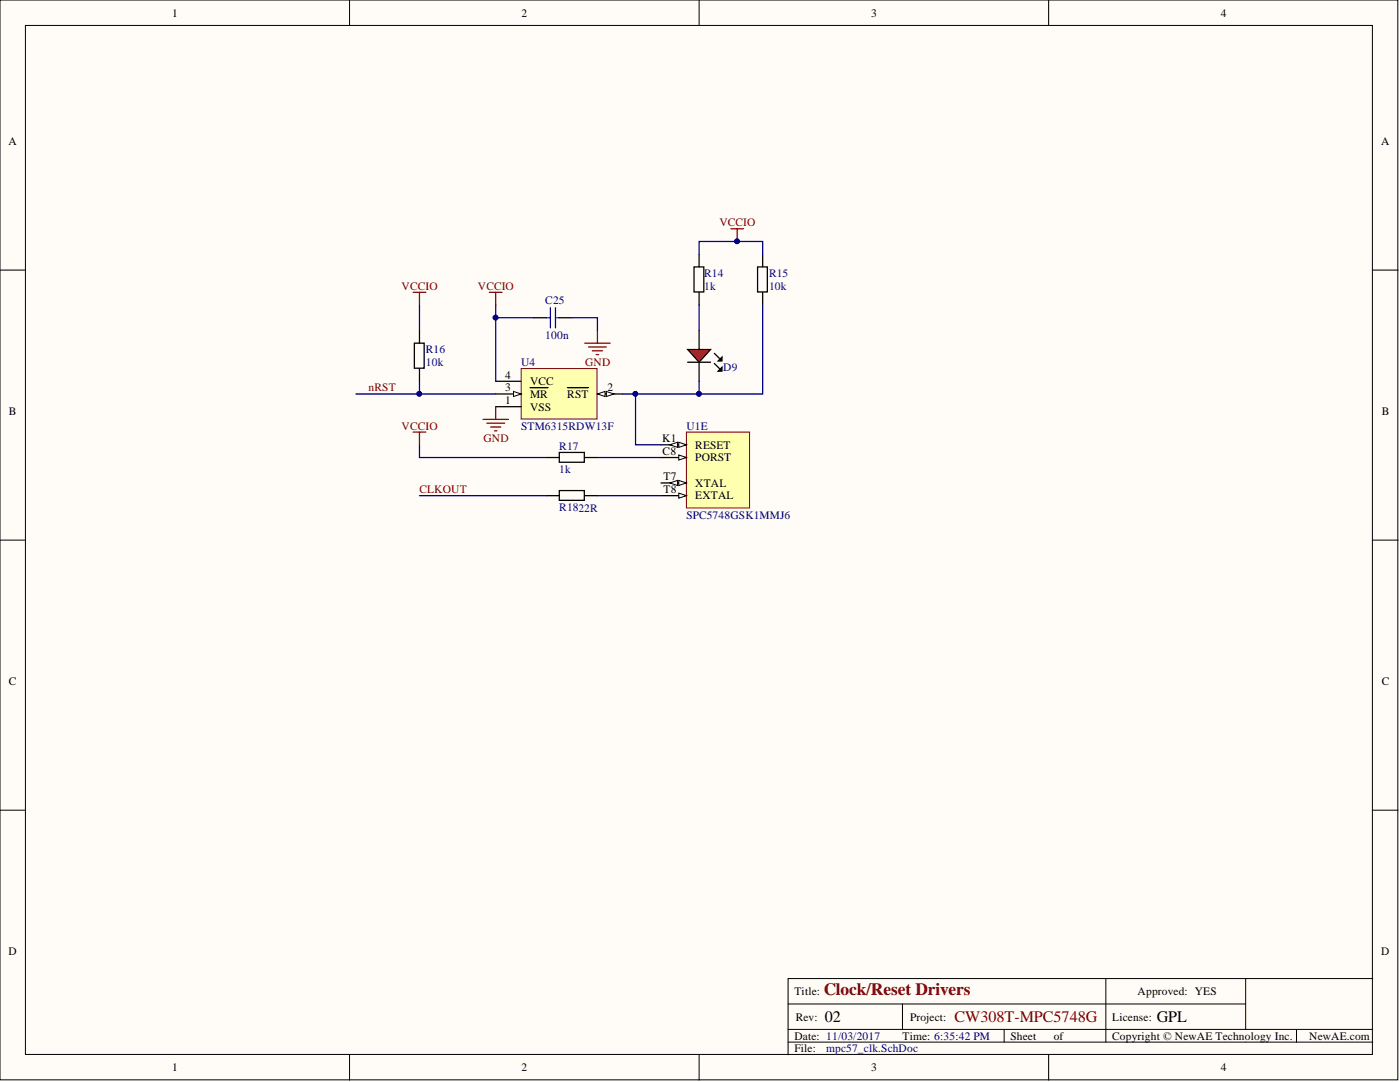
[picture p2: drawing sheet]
<svg xmlns="http://www.w3.org/2000/svg" width="279mm" height="216mm" viewBox="0 0 279 216" stroke-linecap="round" stroke-linejoin="round" font-family="sans-serif">
<defs><g id="words">
<text font-size="3.5" fill="#800000" x="164.4" y="198.6">Clock/Reset Drivers</text>
<g font-size="3.2">
<text x="164.6" y="204">02</text>
<text x="230.8" y="204">GPL</text>
</g>
<text font-size="3.2" fill="#800000" x="190.5" y="204">CW308T-MPC5748G</text>
<g font-size="2.3">
<text x="34.3" y="3.3">1</text>
<text x="104.1" y="3.3">2</text>
<text x="173.9" y="3.3">3</text>
<text x="243.6" y="3.3">4</text>
<text x="1.7" y="29">A</text>
<text x="275.7" y="29">A</text>
<text x="100.8" y="75.6">4</text>
<text x="105.8" y="76.8">VCC</text>
<text x="1.8" y="82.8">B</text>
<text x="100.8" y="80.6">1</text>
<text x="100.8" y="78.1">3</text>
<text x="105.8" y="81.9">VSS</text>
<text x="105.8" y="79.4">MR</text>
<text x="113.2" y="79.4">RST</text>
<text x="121.3" y="78.1">2</text>
<text x="275.7" y="82.8">B</text>
<text x="132.2" y="88.3">K1</text>
<text x="138.8" y="89.5">RESET</text>
<text x="132.2" y="90.8">C8</text>
<text x="132.4" y="95.9">T7</text>
<text x="138.8" y="92.1">PORST</text>
<text x="132.4" y="98.4">T8</text>
<text x="138.8" y="97.1">XTAL</text>
<text x="138.8" y="99.7">EXTAL</text>
<text x="1.8" y="136.8">C</text>
<text x="275.7" y="136.8">C</text>
<text x="1.7" y="190.6">D</text>
<text x="275.7" y="190.6">D</text>
<text x="158.5" y="198.6">Title:</text>
<text x="158.8" y="203.6">Rev:</text>
<text x="181.6" y="203.6">Project:</text>
<text x="222" y="203.6">License:</text>
<text x="227" y="198.6">Approved: YES</text>
<text x="158.5" y="207.4">Date: 11/03/2017</text>
<text x="158.5" y="210">File:</text>
<text x="180.1" y="207.4">Time: 6:35:42 PM</text>
<text x="201.7" y="207.4">Sheet</text>
<text x="210.3" y="207.4">of</text>
<text x="222" y="207.4">Copyright © NewAE Technology Inc.</text>
<text x="261.3" y="207.4">NewAE.com</text>
<text x="34.3" y="213.8">1</text>
<text x="104.1" y="213.8">2</text>
<text x="173.9" y="213.8">3</text>
<text x="243.6" y="213.8">4</text>
</g>
<g font-size="2.3" fill="#800000">
<text x="143.6" y="45.1">VCCIO</text>
<text x="80.2" y="57.8">VCCIO</text>
<text x="95.4" y="57.8">VCCIO</text>
<text x="116.8" y="73">GND</text>
<text x="73.6" y="78.1">nRST</text>
<text x="80.2" y="85.7">VCCIO</text>
<text x="96.5" y="88.3">GND</text>
<text x="83.7" y="98.4">CLKOUT</text>
</g>
<g font-size="2.3" fill="#000080">
<text x="140.5" y="55.3">R14</text>
<text x="140.5" y="57.8">1k</text>
<text x="153.5" y="55.3">R15</text>
<text x="153.5" y="57.8">10k</text>
<text x="108.8" y="60.6">C25</text>
<text x="85" y="70.5">R16</text>
<text x="108.8" y="67.7">100n</text>
<text x="85" y="73">10k</text>
<text x="104" y="73">U4</text>
<text x="144.3" y="74.1">D9</text>
<text x="104" y="85.7">STM6315RDW13F</text>
<text x="111.6" y="89.8">R17</text>
<text x="137" y="85.7">U1E</text>
<text x="111.6" y="94.3">1k</text>
<text x="111.6" y="101.9">R1822R</text>
<text x="137" y="103.5">SPC5748GSK1MMJ6</text>
<text x="164.9" y="210">mpc57_clk.SchDoc</text>
</g>
</g></defs>
<g fill="#fffcf8" stroke="#000" stroke-width=".2">
<path d="M0 0h279v215.5h-279z"/>
<path d="M5.1 5.1h268.8v205.3h-268.8z"/>
</g>
<g fill="none" stroke="#000" stroke-width=".2">
<path d="M69.8 0v5.1M139.5 0v5.1M209.3 0v5.1M0 53.9h5.1M274 53.9h5M0 107.8h5.1M274 107.8h5M0 161.7h5.1M274 161.7h5M220.7 195.3v12.6M248.6 195.3h-91.3v15.2M274 195.3h-25.4v10.1"/>
<path d="M69.8 210.5v5M139.5 210.5v5M157.3 200.3h91.3M157.3 207.9h116.7M157.3 205.4h116.7M180.1 200.3v5.1M200.4 205.4v2.5M209.3 210.5v5M258.7 205.4v2.5"/>
</g>
<path d="M137 86.2h12.6v15.2h-12.6z" fill="#ffffb0" stroke="#800000" stroke-width=".2"/>
<path d="M131.9 96.4h5.1" fill="none" stroke="#000" stroke-width=".25"/>
<path d="M135.5 95.9l1.5 .5-1.5 .5z" fill="#fffcf8"/>
<path d="M135.5 95.9l1.5 .5-1.5 .5z" fill="none" stroke="#000" stroke-width=".2"/>
<path d="M133.7 96.4l1.5-.5v1z" fill="#fffcf8"/>
<path d="M133.7 96.4l1.5-.5v1z" fill="none" stroke="#000" stroke-width=".2"/>
<path d="M131.9 98.9h5.1" fill="none" stroke="#000" stroke-width=".25"/>
<path d="M135.5 98.4l1.5 .5-1.5 .5z" fill="#fffcf8"/>
<path d="M135.5 98.4l1.5 .5-1.5 .5z" fill="none" stroke="#000" stroke-width=".2"/>
<path d="M131.9 91.3h5.1" fill="none" stroke="#000" stroke-width=".25"/>
<path d="M135.5 90.8l1.5 .5-1.5 .5z" fill="#fffcf8"/>
<path d="M135.5 90.8l1.5 .5-1.5 .5z" fill="none" stroke="#000" stroke-width=".2"/>
<path d="M131.9 88.8h5.1" fill="none" stroke="#000" stroke-width=".25"/>
<path d="M135.5 88.3l1.5 .5-1.5 .5z" fill="#fffcf8"/>
<path d="M135.5 88.3l1.5 .5-1.5 .5z" fill="none" stroke="#000" stroke-width=".2"/>
<path d="M133.7 88.8l1.5-.5v1z" fill="#fffcf8"/>
<path d="M133.7 88.8l1.5-.5v1z" fill="none" stroke="#000" stroke-width=".2"/>
<path d="M109.1 98.9h2.5M111.6 97.9h5v1.9h-5zM116.7 98.9h2.5" fill="none" stroke="#000" stroke-width=".25"/>
<path d="M104 73.5h15.2v10.1h-15.2z" fill="#ffffb0" stroke="#800000" stroke-width=".2"/>
<path d="M119.2 78.6h5.1M98.9 81.2h5.1" fill="none" stroke="#000" stroke-width=".25"/>
<path d="M119.2 78.6l1.5-.5v1z" fill="#fffcf8"/>
<path d="M119.2 78.6l1.5-.5v1z" fill="none" stroke="#000" stroke-width=".2"/>
<path d="M121 78.1l1.5 .5-1.5 .5z" fill="#fffcf8"/>
<path d="M121 78.1l1.5 .5-1.5 .5z" fill="none" stroke="#000" stroke-width=".2"/>
<path d="M98.9 78.6h5.1M113.2 77.3h4.3" fill="none" stroke="#000" stroke-width=".25"/>
<path d="M102.5 78.1l1.5 .5-1.5 .5z" fill="#fffcf8"/>
<path d="M102.5 78.1l1.5 .5-1.5 .5z" fill="none" stroke="#000" stroke-width=".2"/>
<path d="M98.9 76.1h5.1M105.8 77.3h3.6M139.5 65.9v3.8M139.5 72.3v3.8M142.6 72.5l1 1M142.6 70.5l1 1" fill="none" stroke="#000" stroke-width=".25"/>
<path d="M97.7 58.3h2.5M98.9 58.3v2.6M96.4 83.7h5.1M97.2 84.4h3.5M97.9 85.2h2M98.7 86h.5M98.9 81.2v2.5" fill="none" stroke="#800000" stroke-width=".25"/>
<path d="M137.2 69.7h4.6l-2.3 2.6z" fill="#ee0e22"/>
<g fill="none" stroke="#000" stroke-width=".25">
<path d="M138.5 53.3h2v5h-2zM139.5 50.7v2.6M139.5 58.3v2.6M151.2 53.3h1.9v5h-1.9zM152.2 50.7v2.6M152.2 58.3v2.6M82.7 68.5h2v5h-2zM83.7 65.9v2.6M83.7 73.5v2.6M106.5 63.4h2.6M111.6 63.4h2.6M137.2 69.7h4.6l-2.3 2.6z"/>
<path d="M137.2 72.3h4.6M143.3 74.1l.8-.8v.8zM143.3 72l.8-.7v.7zM109.1 91.3h2.5M111.6 90.3h5v1.9h-5zM116.7 91.3h2.5"/>
</g>
<path d="M143.3 74.1l.8-.8v.8zM143.3 72l.8-.7v.7z" fill="#000"/>
<path d="M82.4 58.3h2.6M83.7 58.3v2.6M145.9 45.6h2.5M147.1 45.6v2.6M116.7 68.5h5.1M117.5 69.2h3.5M118.2 70h2M119 70.8h.5M119.2 65.9v2.6M82.4 86.2h2.6M83.7 86.2v2.6" fill="none" stroke="#800000" stroke-width=".25"/>
<g fill="#000080" stroke="#000080" stroke-width=".2">
<circle cx="147.1" cy="48.1" r=".47"/>
<circle cx="126.8" cy="78.6" r=".47"/>
<circle cx="98.9" cy="63.4" r=".47"/>
<circle cx="83.7" cy="78.6" r=".47"/>
<circle cx="139.5" cy="78.6" r=".47"/>
</g>
<path d="M109.1 63.4h.7M109.8 61.4v4M110.9 61.4v4M110.9 63.4h.7" fill="none" stroke="#00f" stroke-width=".25"/>
<g fill="none" stroke="#000080" stroke-width=".25">
<path d="M139.5 50.7v-2.5h12.7v2.5M71 78.6h27.9M83.7 60.9v5M83.7 76.1v2.5M98.9 60.9v15.2M98.9 63.4h7.6M114.2 63.4h5v2.5M124.3 78.6h2.5v10.2h5.1M139.5 76.1v2.5h-12.7M139.5 60.9v5M152.2 60.9v17.7h-12.7M83.7 88.8v2.5h25.4"/>
<path d="M83.7 98.9h25.4M119.2 98.9h12.7M119.2 91.3h12.7"/>
</g>
<use href="#words"/>
</svg>
